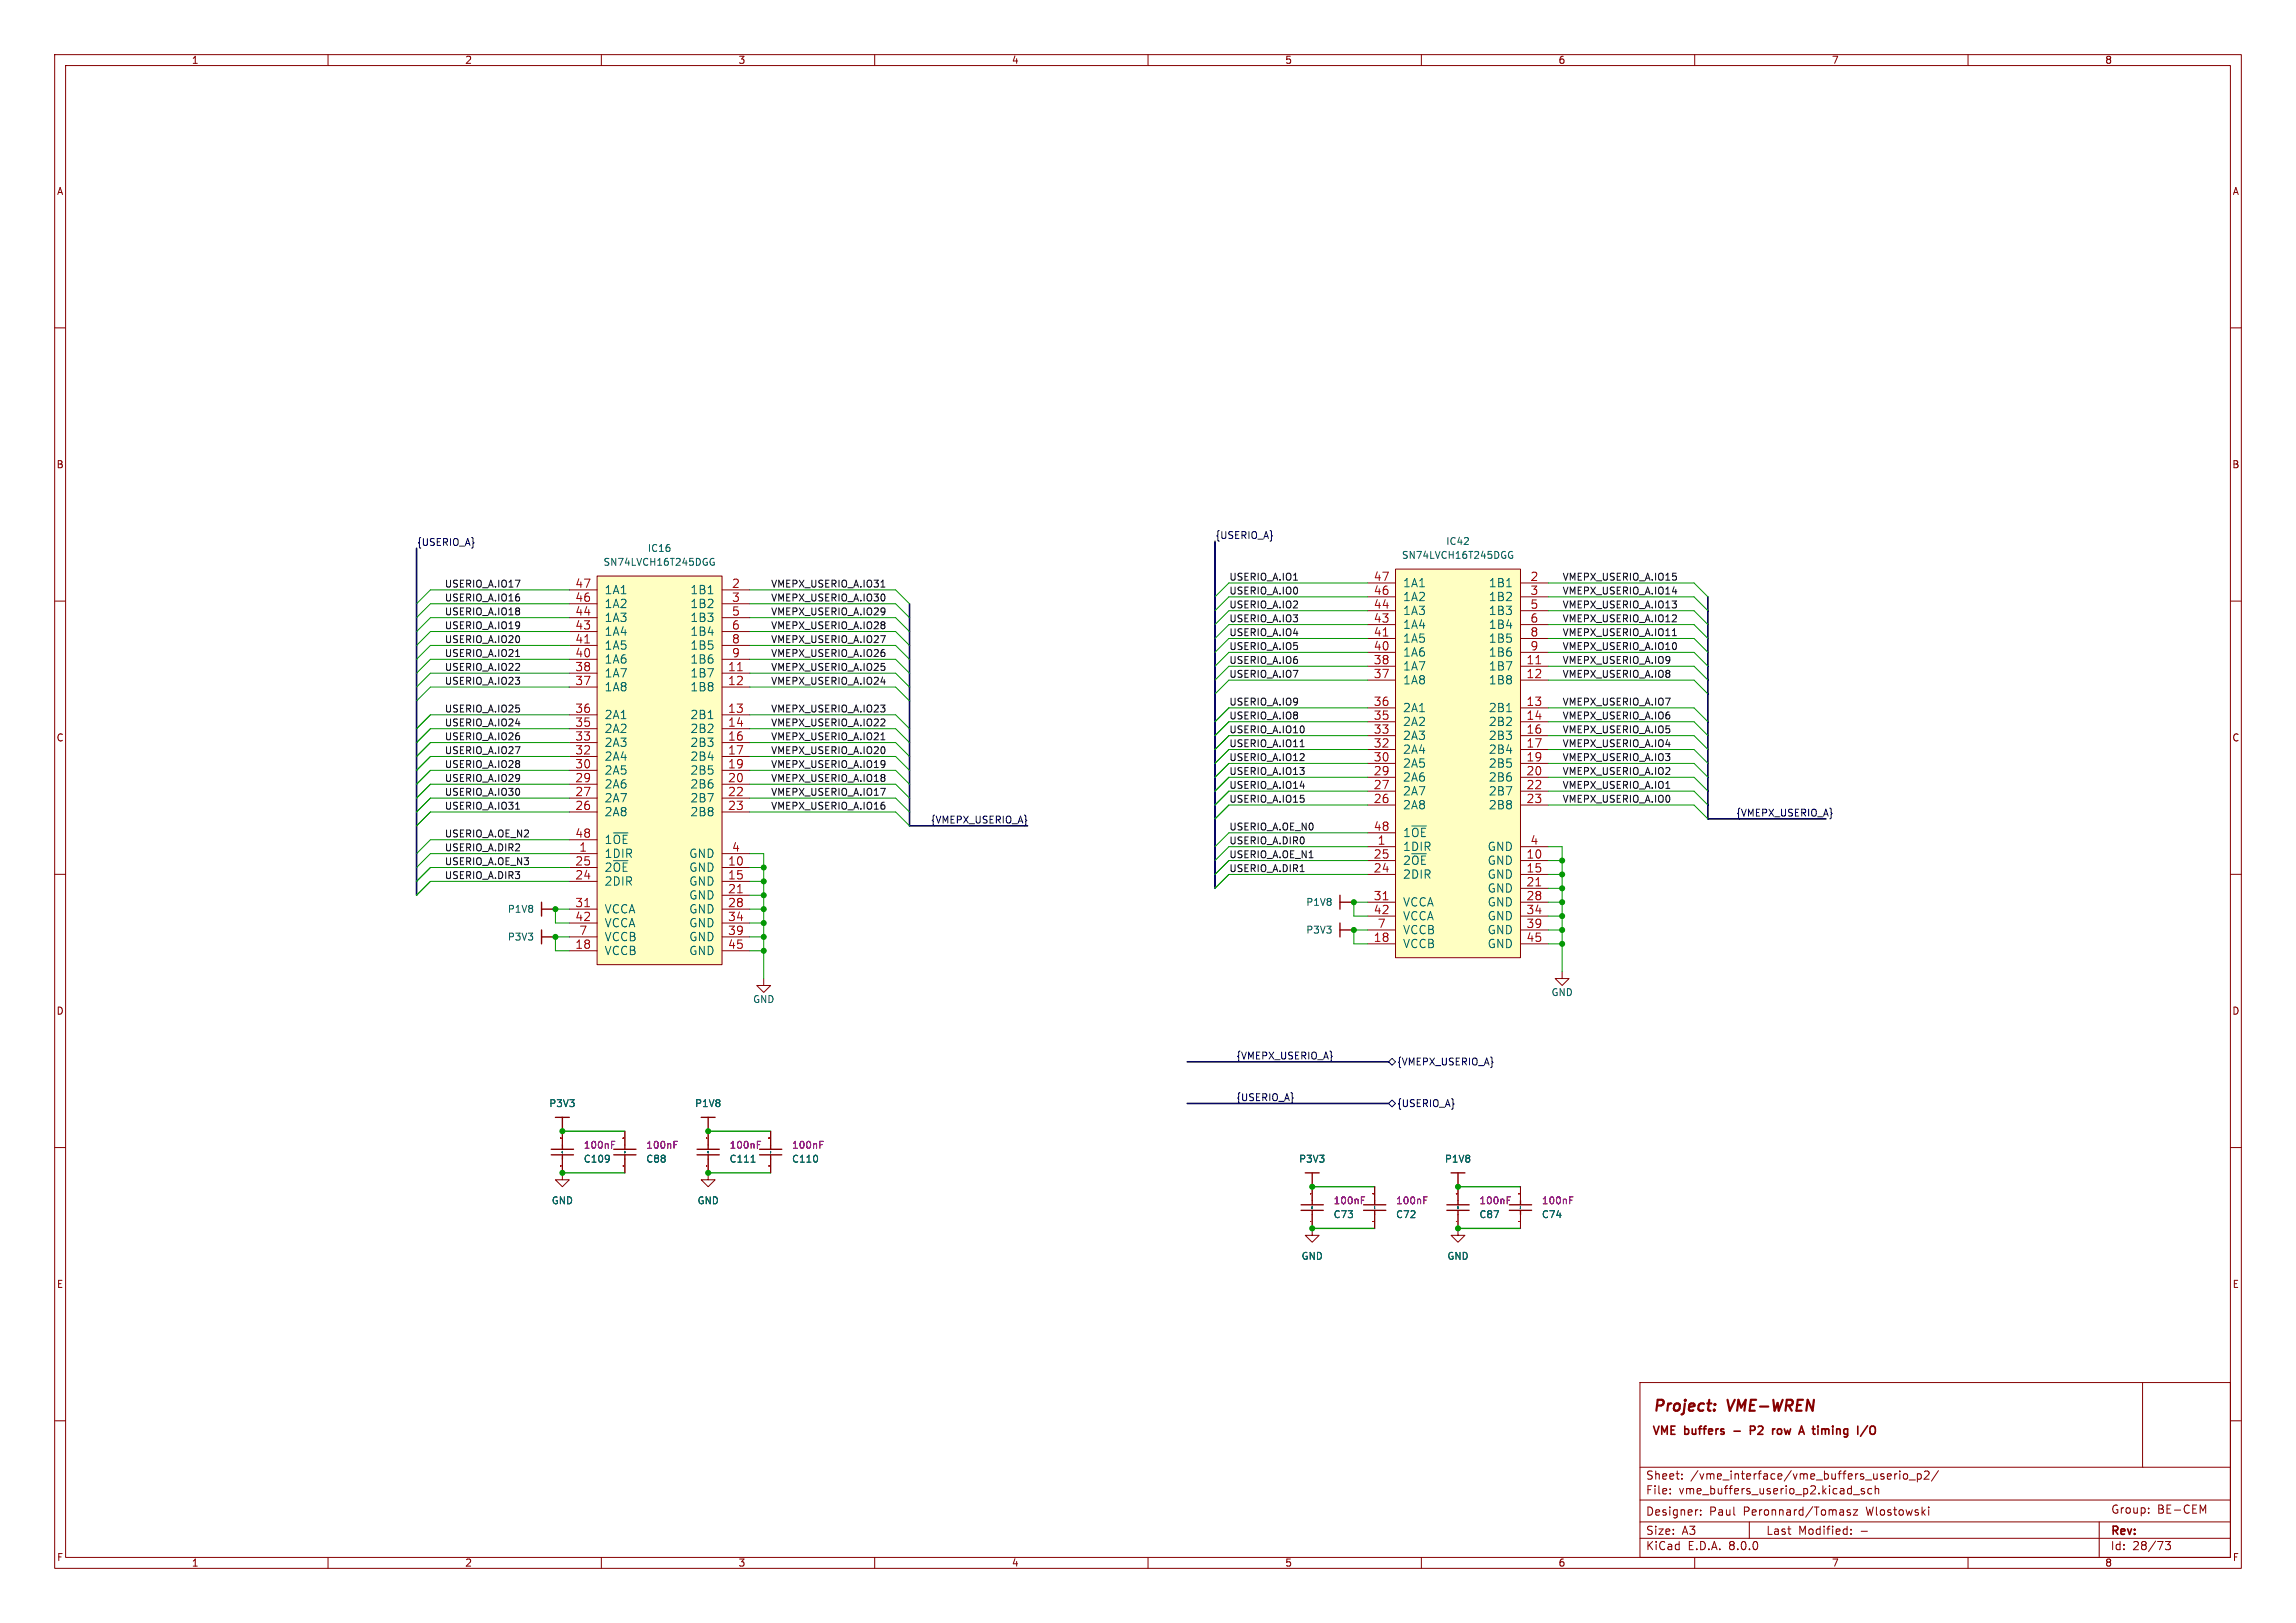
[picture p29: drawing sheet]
<svg xmlns="http://www.w3.org/2000/svg" width="420mm" height="297mm" viewBox="0 0 420 297" stroke-linecap="round" stroke-linejoin="round" font-family="sans-serif">
<defs><g id="words">
<g font-size="2.8" fill="#840000">
<text x="302.3" y="258.9">Project:</text>
<text x="316.1" y="258.9">VME-WREN</text>
</g>
<g font-size="2.1" fill="#a90000">
<text x="105.2" y="107.7">47</text>
<text x="133.8" y="107.7">2</text>
<text x="251.2" y="106.4">47</text>
<text x="279.9" y="106.4">2</text>
<text x="105.2" y="112.8">44</text>
<text x="105.2" y="110.2">46</text>
<text x="133.8" y="110.2">3</text>
<text x="133.8" y="112.8">5</text>
<text x="251.2" y="111.5">44</text>
<text x="251.2" y="109">46</text>
<text x="279.9" y="109">3</text>
<text x="279.9" y="111.5">5</text>
<text x="105.2" y="117.9">41</text>
<text x="105.2" y="115.3">43</text>
<text x="133.8" y="115.3">6</text>
<text x="133.8" y="117.9">8</text>
<text x="251.2" y="119.1">40</text>
<text x="251.2" y="116.6">41</text>
<text x="251.2" y="114">43</text>
<text x="279.9" y="114">6</text>
<text x="279.9" y="116.6">8</text>
<text x="279.9" y="119.1">9</text>
<text x="105.2" y="125.5">37</text>
<text x="105.2" y="122.9">38</text>
<text x="105.2" y="120.4">40</text>
<text x="133.1" y="122.9">11</text>
<text x="133.1" y="125.5">12</text>
<text x="133.8" y="120.4">9</text>
<text x="251.2" y="124.2">37</text>
<text x="251.2" y="121.7">38</text>
<text x="279.1" y="121.7">11</text>
<text x="279.1" y="124.2">12</text>
<text x="105.2" y="130.6">36</text>
<text x="133.1" y="130.6">13</text>
<text x="251.2" y="131.8">35</text>
<text x="251.2" y="129.3">36</text>
<text x="279.1" y="129.3">13</text>
<text x="279.1" y="131.8">14</text>
<text x="105.2" y="135.6">33</text>
<text x="105.2" y="133.1">35</text>
<text x="133.1" y="133.1">14</text>
<text x="133.1" y="135.6">16</text>
<text x="251.2" y="136.9">32</text>
<text x="251.2" y="134.4">33</text>
<text x="279.1" y="134.4">16</text>
<text x="279.1" y="136.9">17</text>
<text x="105.2" y="143.3">29</text>
<text x="105.2" y="140.7">30</text>
<text x="105.2" y="138.2">32</text>
<text x="133.1" y="138.2">17</text>
<text x="133.1" y="140.7">19</text>
<text x="133.1" y="143.3">20</text>
<text x="251.2" y="142">29</text>
<text x="251.2" y="139.4">30</text>
<text x="279.1" y="139.4">19</text>
<text x="279.1" y="142">20</text>
<text x="105.2" y="148.3">26</text>
<text x="105.2" y="145.8">27</text>
<text x="133.1" y="145.8">22</text>
<text x="133.1" y="148.3">23</text>
<text x="251.2" y="147.1">26</text>
<text x="251.2" y="144.5">27</text>
<text x="279.1" y="144.5">22</text>
<text x="279.1" y="147.1">23</text>
<text x="105.2" y="153.4">48</text>
<text x="105.9" y="156">1</text>
<text x="133.8" y="156">4</text>
<text x="251.2" y="152.1">48</text>
<text x="251.9" y="154.7">1</text>
<text x="279.9" y="154.7">4</text>
<text x="105.2" y="161">24</text>
<text x="105.2" y="158.5">25</text>
<text x="133.1" y="158.5">10</text>
<text x="133.1" y="161">15</text>
<text x="251.2" y="159.8">24</text>
<text x="251.2" y="157.2">25</text>
<text x="279.1" y="157.2">10</text>
<text x="279.1" y="159.8">15</text>
<text x="105.2" y="166.1">31</text>
<text x="133.1" y="163.6">21</text>
<text x="133.1" y="166.1">28</text>
<text x="251.2" y="164.8">31</text>
<text x="251.2" y="167.4">42</text>
<text x="279.1" y="162.3">21</text>
<text x="279.1" y="164.8">28</text>
<text x="279.1" y="167.4">34</text>
<text x="105.2" y="173.7">18</text>
<text x="105.2" y="168.7">42</text>
<text x="105.9" y="171.2">7</text>
<text x="133.1" y="168.7">34</text>
<text x="133.1" y="171.2">39</text>
<text x="133.1" y="173.7">45</text>
<text x="251.2" y="172.5">18</text>
<text x="251.9" y="169.9">7</text>
<text x="279.1" y="169.9">39</text>
<text x="279.1" y="172.5">45</text>
</g>
<g font-size="2.1" fill="#006464">
<text x="256.5" y="107.7">1A1</text>
<text x="272.3" y="107.7">1B1</text>
<text x="110.5" y="111.5">1A2</text>
<text x="110.5" y="108.9">1A1</text>
<text x="126.2" y="108.9">1B1</text>
<text x="126.2" y="111.5">1B2</text>
<text x="256.5" y="112.8">1A3</text>
<text x="256.5" y="110.2">1A2</text>
<text x="272.3" y="110.2">1B2</text>
<text x="272.3" y="112.8">1B3</text>
<text x="110.5" y="119.1">1A5</text>
<text x="110.5" y="116.6">1A4</text>
<text x="110.5" y="114">1A3</text>
<text x="126.2" y="114">1B3</text>
<text x="126.2" y="116.6">1B4</text>
<text x="126.2" y="119.1">1B5</text>
<text x="256.5" y="117.8">1A5</text>
<text x="256.5" y="115.3">1A4</text>
<text x="272.3" y="115.3">1B4</text>
<text x="272.3" y="117.8">1B5</text>
<text x="110.5" y="124.2">1A7</text>
<text x="110.5" y="121.6">1A6</text>
<text x="126.2" y="124.2">1B7</text>
<text x="126.2" y="121.6">1B6</text>
<text x="256.5" y="125.5">1A8</text>
<text x="256.5" y="122.9">1A7</text>
<text x="256.5" y="120.4">1A6</text>
<text x="272.3" y="122.9">1B7</text>
<text x="272.3" y="125.5">1B8</text>
<text x="272.3" y="120.4">1B6</text>
<text x="110.5" y="131.8">2A1</text>
<text x="110.5" y="126.7">1A8</text>
<text x="126.2" y="126.7">1B8</text>
<text x="126.2" y="131.8">2B1</text>
<text x="256.5" y="130.5">2A1</text>
<text x="272.3" y="130.5">2B1</text>
<text x="110.5" y="136.9">2A3</text>
<text x="110.5" y="134.3">2A2</text>
<text x="126.2" y="134.3">2B2</text>
<text x="126.2" y="136.9">2B3</text>
<text x="256.5" y="135.6">2A3</text>
<text x="256.5" y="133.1">2A2</text>
<text x="272.3" y="133.1">2B2</text>
<text x="272.3" y="135.6">2B3</text>
<text x="110.5" y="142">2A5</text>
<text x="110.5" y="139.4">2A4</text>
<text x="126.2" y="139.4">2B4</text>
<text x="126.2" y="142">2B5</text>
<text x="256.5" y="143.2">2A6</text>
<text x="256.5" y="140.7">2A5</text>
<text x="256.5" y="138.2">2A4</text>
<text x="272.3" y="138.2">2B4</text>
<text x="272.3" y="140.7">2B5</text>
<text x="272.3" y="143.2">2B6</text>
<text x="110.5" y="149.6">2A8</text>
<text x="110.5" y="147">2A7</text>
<text x="110.5" y="144.5">2A6</text>
<text x="126.2" y="144.5">2B6</text>
<text x="126.2" y="147">2B7</text>
<text x="126.2" y="149.6">2B8</text>
<text x="256.5" y="148.3">2A8</text>
<text x="256.5" y="145.8">2A7</text>
<text x="272.3" y="145.8">2B7</text>
<text x="272.3" y="148.3">2B8</text>
<text x="110.5" y="154.7">1~{OE}</text>
<text x="256.5" y="155.9">1DIR</text>
<text x="256.5" y="153.4">1~{OE}</text>
<text x="272.1" y="155.9">GND</text>
<text x="110.5" y="157.2">1DIR</text>
<text x="110.5" y="159.7">2~{OE}</text>
<text x="126" y="159.7">GND</text>
<text x="126" y="157.2">GND</text>
<text x="256.5" y="161">2DIR</text>
<text x="256.5" y="158.5">2~{OE}</text>
<text x="272.1" y="158.5">GND</text>
<text x="272.1" y="161">GND</text>
<text x="110.5" y="162.3">2DIR</text>
<text x="110.5" y="167.4">VCCA</text>
<text x="126" y="162.3">GND</text>
<text x="126" y="164.8">GND</text>
<text x="126" y="167.4">GND</text>
<text x="256.5" y="166.1">VCCA</text>
<text x="272.1" y="163.6">GND</text>
<text x="272.1" y="166.1">GND</text>
<text x="110.5" y="169.9">VCCA</text>
<text x="110.5" y="172.4">VCCB</text>
<text x="126" y="169.9">GND</text>
<text x="126" y="172.4">GND</text>
<text x="256.5" y="173.7">VCCB</text>
<text x="256.5" y="168.6">VCCA</text>
<text x="256.5" y="171.2">VCCB</text>
<text x="272.1" y="168.6">GND</text>
<text x="272.1" y="171.2">GND</text>
<text x="272.1" y="173.7">GND</text>
<text x="110.5" y="175">VCCB</text>
<text x="126" y="175">GND</text>
</g>
<g font-size="2.1" fill="#840000">
<text x="302.1" y="263">VME</text>
<text x="308.2" y="263">buffers</text>
<text x="321.4" y="263">P2</text>
<text x="326.1" y="263">row</text>
<text x="331.7" y="263">A</text>
<text x="334.7" y="263">timing</text>
<text x="301" y="273.7">File:</text>
<text x="301" y="271">Sheet:</text>
<text x="307.1" y="273.7">vme_buffers_userio_p2.kicad_sch</text>
<text x="309.2" y="271">/vme_interface/vme_buffers_userio_p2/</text>
<text x="301" y="281.1">Size:</text>
<text x="301" y="277.6">Designer:</text>
<text x="307.6" y="281.1">A3</text>
<text x="312.6" y="277.6">Paul</text>
<text x="318.9" y="277.6">Peronnard/Tomasz</text>
<text x="323" y="281.1">Last</text>
<text x="328.9" y="281.1">Modified:</text>
<text x="340.3" y="281.1">-</text>
<text x="341.5" y="277.6">Wlostowski</text>
<text x="386" y="281.3">Rev:</text>
<text x="386.1" y="277.2">Group:</text>
<text x="394.6" y="277.2">BE-CEM</text>
<text x="301" y="283.9">KiCad</text>
<text x="308.7" y="283.9">E.D.A.</text>
<text x="316.3" y="283.9">8.0.0</text>
<text x="386" y="283.9">Id:</text>
<text x="390.1" y="283.9">28/73</text>
</g>
<g font-size="1.8" fill="#840000">
<text x="35" y="11.9">1</text>
<text x="85" y="11.9">2</text>
<text x="135" y="11.9">3</text>
<text x="185" y="11.9">4</text>
<text x="235" y="11.9">5</text>
<text x="285" y="11.9">6</text>
<text x="335" y="11.9">7</text>
<text x="385" y="11.9">8</text>
<text x="10.3" y="35.9">A</text>
<text x="408.3" y="35.9">A</text>
<text x="10.3" y="85.9">B</text>
<text x="408.2" y="85.9">B</text>
<text x="10.3" y="135.9">C</text>
<text x="408.2" y="135.9">C</text>
<text x="10.3" y="185.9">D</text>
<text x="408.2" y="185.9">D</text>
<text x="10.3" y="235.9">E</text>
<text x="408.3" y="235.9">E</text>
<text x="10.3" y="285.9">F</text>
<text x="35" y="286.9">1</text>
<text x="85" y="286.9">2</text>
<text x="135" y="286.9">3</text>
<text x="185" y="286.9">4</text>
<text x="235" y="286.9">5</text>
<text x="285" y="286.9">6</text>
<text x="335" y="286.9">7</text>
<text x="385" y="286.9">8</text>
<text x="408.3" y="285.9">F</text>
</g>
<g font-size="1.8" fill="#000084">
<text x="76.2" y="100">{USERIO_A}</text>
<text x="222.2" y="98.7">{USERIO_A}</text>
<text x="317.5" y="149.5">{VMEPX_USERIO_A}</text>
<text x="170.2" y="150.8">{VMEPX_USERIO_A}</text>
<text x="226.1" y="194">{VMEPX_USERIO_A}</text>
<text x="255.5" y="195.2">{VMEPX_USERIO_A}</text>
<text x="226.1" y="201.6">{USERIO_A}</text>
<text x="255.5" y="202.8">{USERIO_A}</text>
</g>
<g font-size="1.8" fill="#006464">
<text x="118.4" y="101.2">IC16</text>
<text x="264.5" y="99.9">IC42</text>
<text x="110.3" y="103.7">SN74LVCH16T245DGG</text>
<text x="256.3" y="102.5">SN74LVCH16T245DGG</text>
<text x="92.8" y="167.2">P1V8</text>
<text x="238.8" y="166">P1V8</text>
<text x="92.8" y="172.3">P3V3</text>
<text x="238.8" y="171">P3V3</text>
<text x="137.7" y="183.7">GND</text>
<text x="283.7" y="182.5">GND</text>
<text x="100.4" y="202.8">P3V3</text>
<text x="127" y="202.8">P1V8</text>
<text x="106.7" y="213">C109</text>
<text x="118.1" y="213">C88</text>
<text x="133.4" y="213">C111</text>
<text x="144.8" y="213">C110</text>
<text x="237.5" y="213">P3V3</text>
<text x="264.2" y="213">P1V8</text>
<text x="100.8" y="220.6">GND</text>
<text x="127.5" y="220.6">GND</text>
<text x="243.8" y="223.1">C73</text>
<text x="255.3" y="223.1">C72</text>
<text x="270.5" y="223.1">C87</text>
<text x="282" y="223.1">C74</text>
<text x="238" y="230.7">GND</text>
<text x="264.7" y="230.7">GND</text>
</g>
<g font-size="1.8" fill="#0f0f0f">
<text x="81.3" y="107.6">USERIO_A.IO17</text>
<text x="141" y="107.6">VMEPX_USERIO_A.IO31</text>
<text x="224.8" y="106.3">USERIO_A.IO1</text>
<text x="285.8" y="106.3">VMEPX_USERIO_A.IO15</text>
<text x="81.3" y="110.1">USERIO_A.IO16</text>
<text x="81.3" y="112.7">USERIO_A.IO18</text>
<text x="141" y="112.7">VMEPX_USERIO_A.IO29</text>
<text x="141" y="110.1">VMEPX_USERIO_A.IO30</text>
<text x="224.8" y="111.4">USERIO_A.IO2</text>
<text x="224.8" y="108.9">USERIO_A.IO0</text>
<text x="224.8" y="114">USERIO_A.IO3</text>
<text x="285.8" y="114">VMEPX_USERIO_A.IO12</text>
<text x="285.8" y="111.4">VMEPX_USERIO_A.IO13</text>
<text x="285.8" y="108.9">VMEPX_USERIO_A.IO14</text>
<text x="81.3" y="117.8">USERIO_A.IO20</text>
<text x="81.3" y="115.2">USERIO_A.IO19</text>
<text x="141" y="117.8">VMEPX_USERIO_A.IO27</text>
<text x="141" y="115.2">VMEPX_USERIO_A.IO28</text>
<text x="224.8" y="119">USERIO_A.IO5</text>
<text x="224.8" y="116.5">USERIO_A.IO4</text>
<text x="285.8" y="119">VMEPX_USERIO_A.IO10</text>
<text x="285.8" y="116.5">VMEPX_USERIO_A.IO11</text>
<text x="81.3" y="120.3">USERIO_A.IO21</text>
<text x="81.3" y="122.8">USERIO_A.IO22</text>
<text x="81.3" y="125.4">USERIO_A.IO23</text>
<text x="141" y="120.3">VMEPX_USERIO_A.IO26</text>
<text x="141" y="122.8">VMEPX_USERIO_A.IO25</text>
<text x="141" y="125.4">VMEPX_USERIO_A.IO24</text>
<text x="224.8" y="121.6">USERIO_A.IO6</text>
<text x="224.8" y="124.1">USERIO_A.IO7</text>
<text x="285.8" y="124.1">VMEPX_USERIO_A.IO8</text>
<text x="285.8" y="121.6">VMEPX_USERIO_A.IO9</text>
<text x="81.3" y="130.5">USERIO_A.IO25</text>
<text x="141" y="130.5">VMEPX_USERIO_A.IO23</text>
<text x="224.8" y="129.2">USERIO_A.IO9</text>
<text x="224.8" y="131.7">USERIO_A.IO8</text>
<text x="285.8" y="129.2">VMEPX_USERIO_A.IO7</text>
<text x="285.8" y="131.7">VMEPX_USERIO_A.IO6</text>
<text x="81.3" y="135.5">USERIO_A.IO26</text>
<text x="81.3" y="133">USERIO_A.IO24</text>
<text x="141" y="135.5">VMEPX_USERIO_A.IO21</text>
<text x="141" y="133">VMEPX_USERIO_A.IO22</text>
<text x="224.8" y="134.3">USERIO_A.IO10</text>
<text x="224.8" y="136.8">USERIO_A.IO11</text>
<text x="285.8" y="134.3">VMEPX_USERIO_A.IO5</text>
<text x="285.8" y="136.8">VMEPX_USERIO_A.IO4</text>
<text x="81.3" y="143.2">USERIO_A.IO29</text>
<text x="81.3" y="140.6">USERIO_A.IO28</text>
<text x="81.3" y="138.1">USERIO_A.IO27</text>
<text x="141" y="138.1">VMEPX_USERIO_A.IO20</text>
<text x="141" y="140.6">VMEPX_USERIO_A.IO19</text>
<text x="141" y="143.2">VMEPX_USERIO_A.IO18</text>
<text x="224.8" y="141.9">USERIO_A.IO13</text>
<text x="224.8" y="139.4">USERIO_A.IO12</text>
<text x="285.8" y="139.4">VMEPX_USERIO_A.IO3</text>
<text x="285.8" y="141.9">VMEPX_USERIO_A.IO2</text>
<text x="81.3" y="145.7">USERIO_A.IO30</text>
<text x="81.3" y="148.2">USERIO_A.IO31</text>
<text x="141" y="148.2">VMEPX_USERIO_A.IO16</text>
<text x="141" y="145.7">VMEPX_USERIO_A.IO17</text>
<text x="224.8" y="147">USERIO_A.IO15</text>
<text x="224.8" y="144.4">USERIO_A.IO14</text>
<text x="285.8" y="147">VMEPX_USERIO_A.IO0</text>
<text x="285.8" y="144.4">VMEPX_USERIO_A.IO1</text>
<text x="81.3" y="155.9">USERIO_A.DIR2</text>
<text x="81.3" y="153.3">USERIO_A.OE_N2</text>
<text x="224.8" y="154.6">USERIO_A.DIR0</text>
<text x="224.8" y="152.1">USERIO_A.OE_N0</text>
<text x="81.3" y="160.9">USERIO_A.DIR3</text>
<text x="81.3" y="158.4">USERIO_A.OE_N3</text>
<text x="224.8" y="159.7">USERIO_A.DIR1</text>
<text x="224.8" y="157.1">USERIO_A.OE_N1</text>
</g>
<g font-size="1.8" fill="#840084">
<text x="106.7" y="210.4">100nF</text>
<text x="118.1" y="210.4">100nF</text>
<text x="133.4" y="210.4">100nF</text>
<text x="144.8" y="210.4">100nF</text>
<text x="243.8" y="220.6">100nF</text>
<text x="255.3" y="220.6">100nF</text>
<text x="270.5" y="220.6">100nF</text>
<text x="282" y="220.6">100nF</text>
</g>
</g></defs>
<g fill="none" stroke="#840000" stroke-width=".18">
<path d="M10 10h400v277h-400zM12 12h396v273h-396zM60 10v2M110 10v2M160 10v2M210 10v2M260 10v2M310 10v2M360 10v2M10 60h2M408 60h2M10 110h2"/>
<path d="M408 110h2M10 160h2M408 160h2M10 210h2M129.5 212.1v3.8h1.3l-1.3 1.3-1.2-1.3h1.2M129.5 207v2.6M141 207v2.6M141 212.1v2.5M240 217.2v2.5M251.5 217.2v2.5M408 210h2M240 222.2v2.6"/>
<path d="M251.5 222.2v2.6M10 260h2M300 253h108v32h-108zM391.9 253v15.5M408 260h2M300 278.5h108M300 274.5h108M300 268.5h108M305.5 273.2v.2M305.5 272.5v.1M307.7 270.5v.2M307.7 269.8v.1"/>
<path d="M310.4 276.3h.2M311.1 277.1v.2M311.1 276.3v.2M320 278.5v3M338.4 276.3h-.3l-.2 .2v.2l.5 .1v.4h-.5M338.6 279.9v.1M339 276.3h.8l-.8 1h.8M339 273.5h1.2M341 272.5l-.3-.1-.3 .2 .1 .2 .5 .2v.3h-.6M342.4 272.5l-.5-.1-.2 .3v.4l.1 .2h.6M343 272.5l.2-.1 .4 .1 .1 .9M343 271.9v1.5"/>
<path d="M347 269.7l-.3 .1M347.5 269.2v.1M347.5 269.7v1M348.3 269.8l.4-.1 .2 .3v.4l-.2 .3-.4-.1-.1-.2v-.4zM349.2 270.8h1.2M350.7 269.8l.5-.1 .2 .3v.4l-.1 .2h-.6M350.7 269.7v1.5M352 269.3l.6-.1 .2 .1 .1 .3-1 1.1h1M352.8 275.8v.1M352.8 276.3v1M354.6 269.1l-1.3 1.9M384 278.5v6.5"/>
<path d="M393 276.8v.1M393 276v.1M403 276.5l.5-1.1v1.5M60 285v2M110 285v2M160 285v2M210 285v2M260 285v2M300 281.5h108M310 285v2M338.6 280.6v.2M360 285v2"/>
<path d="M396.1 282.1h.9l-.5 .6 .4 .1v.6l-.2 .2h-.4l-.2-.2"/>
</g>
<path d="M313.6 258l.1 .1-.1 .1M313.7 256.9l.1 .1-.1 .1M313.7 256.9l-.1 .1 .1 .1M313.7 256.9v.2" fill="none" stroke="#840000" stroke-width=".4"/>
<path d="M317.2 261.9h1.1M320.9 261h-.7v1.5M320.9 261.7l-.7 .1M324.5 261.5h.2M325.6 261.5h-.3l-.2 .3 .1 .5 .4 .2M329 262.5l.5-1.5 .5 1.5M334.1 261.5l-.2 .2M341.6 260.9l-1.3 1.9M342.3 261a.5 .5 0 0 1 .5 0 .5 .5 0 0 1 .2 .5v.5a.5 .5 0 0 1-.5 .5 .5 .5 0 0 1-.5-.5v-.5z" fill="none" stroke="#840000" stroke-width=".3"/>
<g fill="none" stroke="#840000" stroke-width=".25">
<path d="M101.6 204.5h2.5M102.9 204.5v2.5M127.5 211.3h4.1M127.5 210.3h4.1M128.3 204.5h2.5M129.5 204.5v2.5M129.5 209.6v.7M129.5 211.3v.8M138.9 211.3h4.1M138.9 210.3h4.1M141 209.6v.7M141 211.3v.8"/>
<path d="M238.8 214.6h2.5M240 214.6v2.6M240 219.7v.8M251.5 219.7v.8M238 221.5h4.1M238 220.5h4.1M240 221.5v.7M249.4 221.5h4.1M249.4 220.5h4.1M251.5 221.5v.7"/>
</g>
<g fill="none" stroke="#006464" stroke-width=".18">
<path d="M129.5 210.7h.1M129.5 210.9h.1M137.4 212.7h.7M140.9 210.7h.1M140.9 210.9h.1M141 210.9h.1M141 210.7h-.1M240 220.9h.1M240 221.1h.1M251.4 220.9h.1M251.4 221.1h.1M251.5 220.9h.1"/>
<path d="M251.5 221.1h.1"/>
</g>
<path d="M129.2 213.4h.1M129.2 208.3h.1M129.3 208.3h.1M129.3 208.3h-.1M129.3 213.4h-.1M140.7 213.4h.1M140.7 208.3h.1M239.7 218.4h.1M251.2 218.4h.1M239.7 223.5h.1M239.8 223.5h.1M251.2 223.5h.1" fill="none" stroke="#a90000" stroke-width=".18"/>
<path d="M138.5 209.5h.5M138.5 208.9h.6M150 209.5h.4M150 208.9h.6M249 219.6h.5M249 219h.6M260.5 219.6h.4M260.5 219h.6" fill="none" stroke="#840084" stroke-width=".18"/>
<path d="M255.3 104.1h22.8v71.2h-22.8z" fill="#ffffc2"/>
<g fill="none" stroke="#840000" stroke-width=".18">
<path d="M250.2 106.7h5.1M250.2 109.2h5.1M250.2 119.4h5.1M250.2 116.8h5.1M250.2 114.3h5.1M250.2 111.8h5.1M255.3 104.1h22.8v71.2h-22.8zM278.1 106.7h5.1M278.1 109.2h5.1M278.1 119.4h5.1M278.1 116.8h5.1M278.1 114.3h5.1"/>
<path d="M278.1 111.8h5.1M250.2 121.9h5.1M250.2 124.5h5.1M250.2 129.5h5.1M250.2 132.1h5.1M250.2 134.6h5.1M250.2 137.2h5.1M250.2 139.7h5.1M278.1 121.9h5.1M278.1 124.5h5.1M278.1 129.5h5.1M278.1 132.1h5.1"/>
<path d="M278.1 134.6h5.1M278.1 137.2h5.1M278.1 139.7h5.1M250.2 154.9h5.1M250.2 157.5h5.1M250.2 142.2h5.1M250.2 144.8h5.1M250.2 147.3h5.1M250.2 152.4h5.1M278.1 154.9h5.1M278.1 157.5h5.1M278.1 142.2h5.1"/>
<path d="M278.1 144.8h5.1M278.1 147.3h5.1M250.2 160h5.1M250.2 172.7h5.1M250.2 165.1h5.1M250.2 167.6h5.1M250.2 170.2h5.1M278.1 160h5.1M278.1 172.7h5.1M278.1 162.6h5.1M278.1 165.1h5.1M278.1 167.6h5.1"/>
<path d="M278.1 170.2h5.1"/>
</g>
<path d="M253 116.4h.9M281 121.5h.8M253 164.7h.9M281 162.1h.8" fill="none" stroke="#a90000" stroke-width=".18"/>
<path d="M275.6 107.4h.9M276.5 101.6h.2l-.1 .5h-.4l-.2-.2M276.6 101h-.4l-.2 .2M275.6 130.2h.9" fill="none" stroke="#006464" stroke-width=".18"/>
<path d="M245.1 168.9v2.6M245.1 170.2h2.5" fill="none" stroke="#840000" stroke-width=".25"/>
<path d="M109.2 105.4h22.9v71.1h-22.9z" fill="#ffffc2"/>
<g fill="none" stroke="#840000" stroke-width=".18">
<path d="M104.1 108h5.1M104.1 110.5h5.1M104.1 118.1h5.1M104.1 115.6h5.1M104.1 113h5.1M109.2 105.4h22.9v71.1h-22.9zM132.1 108h5.1M132.1 110.5h5.1M132.1 118.1h5.1M132.1 115.6h5.1M132.1 113h5.1M104.1 123.2h5.1"/>
<path d="M104.1 125.7h5.1M104.1 130.8h5.1M104.1 133.4h5.1M104.1 135.9h5.1M104.1 138.4h5.1M104.1 120.7h5.1M132.1 123.2h5.1M132.1 125.7h5.1M132.1 130.8h5.1M132.1 133.4h5.1M132.1 135.9h5.1M132.1 138.4h5.1"/>
<path d="M132.1 120.7h5.1M104.1 156.2h5.1M104.1 158.8h5.1M104.1 141h5.1M104.1 143.5h5.1M104.1 146.1h5.1M104.1 148.6h5.1M104.1 153.7h5.1M132.1 156.2h5.1M132.1 158.8h5.1M132.1 141h5.1M132.1 143.5h5.1"/>
<path d="M132.1 146.1h5.1M132.1 148.6h5.1M104.1 161.3h5.1M104.1 174h5.1M104.1 166.4h5.1M104.1 168.9h5.1M104.1 171.5h5.1M132.1 161.3h5.1M132.1 174h5.1M132.1 163.8h5.1M132.1 166.4h5.1M132.1 168.9h5.1"/>
<path d="M132.1 171.5h5.1M139.7 179.1v1.2h1.3l-1.3 1.3-1.3-1.3h1.3M285.7 177.8v1.3h1.3l-1.3 1.2-1.2-1.2h1.2M102.9 212.1v3.8h1.2l-1.2 1.3-1.3-1.3h1.3M102.9 207v2.6M114.3 207v2.6M114.3 212.1v2.5M129.5 207v2.6M129.5 212.1v2.5M141 207v2.6M141 212.1v2.5M240 217.2v2.5"/>
<path d="M251.5 217.2v2.5M266.7 217.2v2.5M278.1 217.2v2.5M240 222.2v3.9h1.3l-1.3 1.2-1.2-1.2h1.2M251.5 222.2v2.6M266.7 222.2v3.9h1.3l-1.3 1.2-1.3-1.2h1.3M278.1 222.2v2.6"/>
</g>
<g fill="none" stroke="#a90000" stroke-width=".18">
<path d="M107 117.7h.8M134.9 122.7h.9M107 165.9h.8M134.9 163.4h.9M102.6 213.4h.1M102.6 208.3h.1M114 213.4h.1M114 208.3h.1M129.2 213.4h.1M129.2 208.3h.1M129.3 208.3h.1M129.3 213.4h-.1"/>
<path d="M140.7 213.4h.1M140.7 208.3h.1M239.7 218.4h.1M239.8 218.4h.1M251.2 218.4h.1M266.4 218.4h.1M277.8 218.4h.1M239.7 223.5h.1M239.8 223.5h.1M251.2 223.5h.1M266.4 223.5h.1M277.9 223.5h.1"/>
</g>
<g fill="none" stroke="#006464" stroke-width=".18">
<path d="M129.5 108.6h.9M130.4 102.9h.3l-.1 .5h-.5l-.2-.3M130.6 102.2h-.5l-.2 .3M129.5 131.5h.9M102.8 210.7h.1M102.8 210.9h.1M102.9 210.9h.1M102.9 210.7h-.1M114.3 210.7h.1M114.3 210.9h.1M129.5 210.7h.1M129.5 210.9h.1"/>
<path d="M137.4 212.7h.7M140.9 210.7h.1M140.9 210.9h.1M141 210.9h.1M141 210.7h-.1M240 220.9h.1M240 221.1h.1M251.4 220.9h.1M251.4 221.1h.1M251.5 220.9h.1M251.5 221.1h.1M266.7 220.9h.1"/>
<path d="M266.7 221.1h.1M278.1 220.9h.1M278.1 221.1h.1"/>
</g>
<g fill="none" stroke="#840000" stroke-width=".25">
<path d="M99.1 165.1v2.5M99.1 170.2v2.5M99.1 171.5h2.5M99.1 166.4h2.5M245.1 163.8v2.6M245.1 165.1h2.5M100.8 211.3h4.1M100.8 210.3h4.1M102.9 209.6v.7M102.9 211.3v.8M112.3 211.3h4M112.3 210.3h4"/>
<path d="M114.3 209.6v.7M114.3 211.3v.8M265.4 214.6h2.6M266.7 214.6v2.6M266.7 219.7v.8M278.1 219.7v.8M264.7 221.5h4M264.7 220.5h4M266.7 221.5v.7M276.1 221.5h4.1M276.1 220.5h4.1M278.1 221.5v.7"/>
</g>
<g fill="none" stroke="#840084" stroke-width=".18">
<path d="M111.9 209.5h.4M111.9 208.9h.6M123.3 209.5h.4M123.3 208.9h.6M138.5 209.5h.5M138.5 208.9h.6M150 209.5h.4M150 208.9h.6M249 219.6h.5M249 219h.6M260.5 219.6h.4M260.5 219h.6"/>
<path d="M275.7 219.6h.4M275.7 219h.6M287.1 219.6h.5M287.1 219h.6"/>
</g>
<path d="M254 194.3l.6-.6 .7 .6-.7 .6zM254 201.9l.6-.6 .7 .6-.7 .7z" fill="none" stroke="#000084" stroke-width=".18"/>
<path d="M161.1 107.4h.8M236.6 106.2h.7M305.9 116.3h.8M94.3 120.1h.7M161.1 135.4h.8M237.8 136.6h.8M94.3 148.1h.7M237.8 159.5h.8" fill="none" stroke="#0f0f0f" stroke-width=".18"/>
<path d="M222.2 99.1v63.5M76.2 100.3v63.5M166.4 110.5v40.6h21.6M312.4 109.2v40.7h21.6M217.2 194.3h36.8M217.2 201.9h36.8" fill="none" stroke="#000084" stroke-width=".3"/>
<g fill="none" stroke="#009600" stroke-width=".18">
<path d="M104.1 115.6h-25.4l-2.5 2.5M104.1 118.1h-25.4l-2.5 2.6M104.1 113h-25.4l-2.5 2.6M104.1 110.5h-25.4l-2.5 2.5M104.1 108h-25.4l-2.5 2.5M137.2 115.6h26.6l2.6 2.5M137.2 118.1h26.6l2.6 2.6M137.2 113h26.6l2.6 2.6M137.2 110.5h26.6l2.6 2.5M137.2 108h26.6l2.6 2.5M250.2 111.8h-25.4l-2.6 2.5M250.2 116.8h-25.4l-2.6 2.6"/>
<path d="M250.2 119.4h-25.4l-2.6 2.5M250.2 114.3h-25.4l-2.6 2.5M250.2 106.7h-25.4l-2.6 2.5M250.2 109.2h-25.4l-2.6 2.6M283.2 111.8h26.7l2.5 2.5M283.2 116.8h26.7l2.5 2.6M283.2 119.4h26.7l2.5 2.5M283.2 114.3h26.7l2.5 2.5M283.2 106.7h26.7l2.5 2.5M283.2 109.2h26.7l2.5 2.6M104.1 123.2h-25.4l-2.5 2.5M104.1 120.7h-25.4l-2.5 2.5"/>
<path d="M104.1 130.8h-25.4l-2.5 2.6M104.1 133.4h-25.4l-2.5 2.5M104.1 135.9h-25.4l-2.5 2.5M104.1 138.4h-25.4l-2.5 2.6M104.1 125.7h-25.4l-2.5 2.6M137.2 123.2h26.6l2.6 2.5M137.2 120.7h26.6l2.6 2.5M137.2 130.8h26.6l2.6 2.6M137.2 133.4h26.6l2.6 2.5M137.2 135.9h26.6l2.6 2.5M137.2 138.4h26.6l2.6 2.6M137.2 125.7h26.6l2.6 2.6"/>
<path d="M250.2 121.9h-25.4l-2.6 2.6M250.2 124.5h-25.4l-2.6 2.5M250.2 137.2h-25.4l-2.6 2.5M250.2 132.1h-25.4l-2.6 2.5M250.2 134.6h-25.4l-2.6 2.6M250.2 139.7h-25.4l-2.6 2.5M250.2 129.5h-25.4l-2.6 2.6M283.2 121.9h26.7l2.5 2.6M283.2 124.5h26.7l2.5 2.5M283.2 137.2h26.7l2.5 2.5M283.2 132.1h26.7l2.5 2.5M283.2 134.6h26.7l2.5 2.6"/>
<path d="M283.2 139.7h26.7l2.5 2.5M283.2 129.5h26.7l2.5 2.6M104.1 153.7h-25.4l-2.5 2.5M104.1 158.8h-25.4l-2.5 2.5M104.1 156.2h-25.4l-2.5 2.6M104.1 143.5h-25.4l-2.5 2.6M104.1 148.6h-25.4l-2.5 2.5M104.1 146.1h-25.4l-2.5 2.5M104.1 141h-25.4l-2.5 2.5M137.2 158.8h2.5M137.2 156.2h2.5v22.9M137.2 143.5h26.6l2.6 2.6"/>
<path d="M137.2 148.6h26.6l2.6 2.5M137.2 146.1h26.6l2.6 2.5M137.2 141h26.6l2.6 2.5M250.2 142.2h-25.4l-2.6 2.6M250.2 144.8h-25.4l-2.6 2.5M250.2 147.3h-25.4l-2.6 2.6M250.2 157.5h-25.4l-2.6 2.5M250.2 154.9h-25.4l-2.6 2.6M250.2 152.4h-25.4l-2.6 2.5M283.2 154.9h2.5v22.9M283.2 142.2h26.7l2.5 2.6M283.2 144.8h26.7l2.5 2.5"/>
<path d="M283.2 147.3h26.7l2.5 2.6M283.2 157.5h2.5M104.1 161.3h-25.4l-2.5 2.5M104.1 166.4h-2.5v2.5h2.5M104.1 171.5h-2.5v2.5h2.5M137.2 161.3h2.5M137.2 168.9h2.5M137.2 171.5h2.5M137.2 174h2.5M137.2 166.4h2.5M137.2 163.8h2.5M250.2 170.2h-2.6v2.5h2.6"/>
<path d="M250.2 165.1h-2.6v2.5h2.6M250.2 160h-25.4l-2.6 2.6M283.2 172.7h2.5M283.2 170.2h2.5M283.2 167.6h2.5M283.2 162.6h2.5M283.2 165.1h2.5M283.2 160h2.5"/>
</g>
<path d="M102.9 214.6h11.4M102.9 207h11.4M129.5 214.6h11.5M129.5 207h11.5M240 217.2h11.5M266.7 217.2h11.4M240 224.8h11.5M266.7 224.8h11.4" fill="none" stroke="#009600" stroke-width=".25"/>
<g fill="#009600" stroke="#009600" stroke-width=".18">
<circle cx="129.5" cy="207" r=".46"/>
<circle cx="129.5" cy="214.6" r=".46"/>
<circle cx="139.7" cy="168.9" r=".46"/>
<circle cx="139.7" cy="171.5" r=".46"/>
<circle cx="139.7" cy="163.8" r=".46"/>
<circle cx="139.7" cy="166.4" r=".46"/>
<circle cx="139.7" cy="174" r=".46"/>
<circle cx="101.6" cy="171.5" r=".46"/>
<circle cx="102.9" cy="214.6" r=".46"/>
<circle cx="102.9" cy="207" r=".46"/>
<circle cx="101.6" cy="166.4" r=".46"/>
<circle cx="266.7" cy="217.2" r=".46"/>
<circle cx="266.7" cy="224.8" r=".46"/>
<circle cx="285.7" cy="170.2" r=".46"/>
<circle cx="285.7" cy="172.7" r=".46"/>
<circle cx="285.7" cy="167.6" r=".46"/>
<circle cx="285.7" cy="165.1" r=".46"/>
<circle cx="285.7" cy="160" r=".46"/>
<circle cx="285.7" cy="162.6" r=".46"/>
<circle cx="285.7" cy="157.5" r=".46"/>
<circle cx="139.7" cy="158.8" r=".46"/>
<circle cx="247.6" cy="165.1" r=".46"/>
<circle cx="240" cy="224.8" r=".46"/>
<circle cx="139.7" cy="161.3" r=".46"/>
<circle cx="240" cy="217.2" r=".46"/>
<circle cx="247.6" cy="170.2" r=".46"/>
</g>
<use href="#words"/>
</svg>
